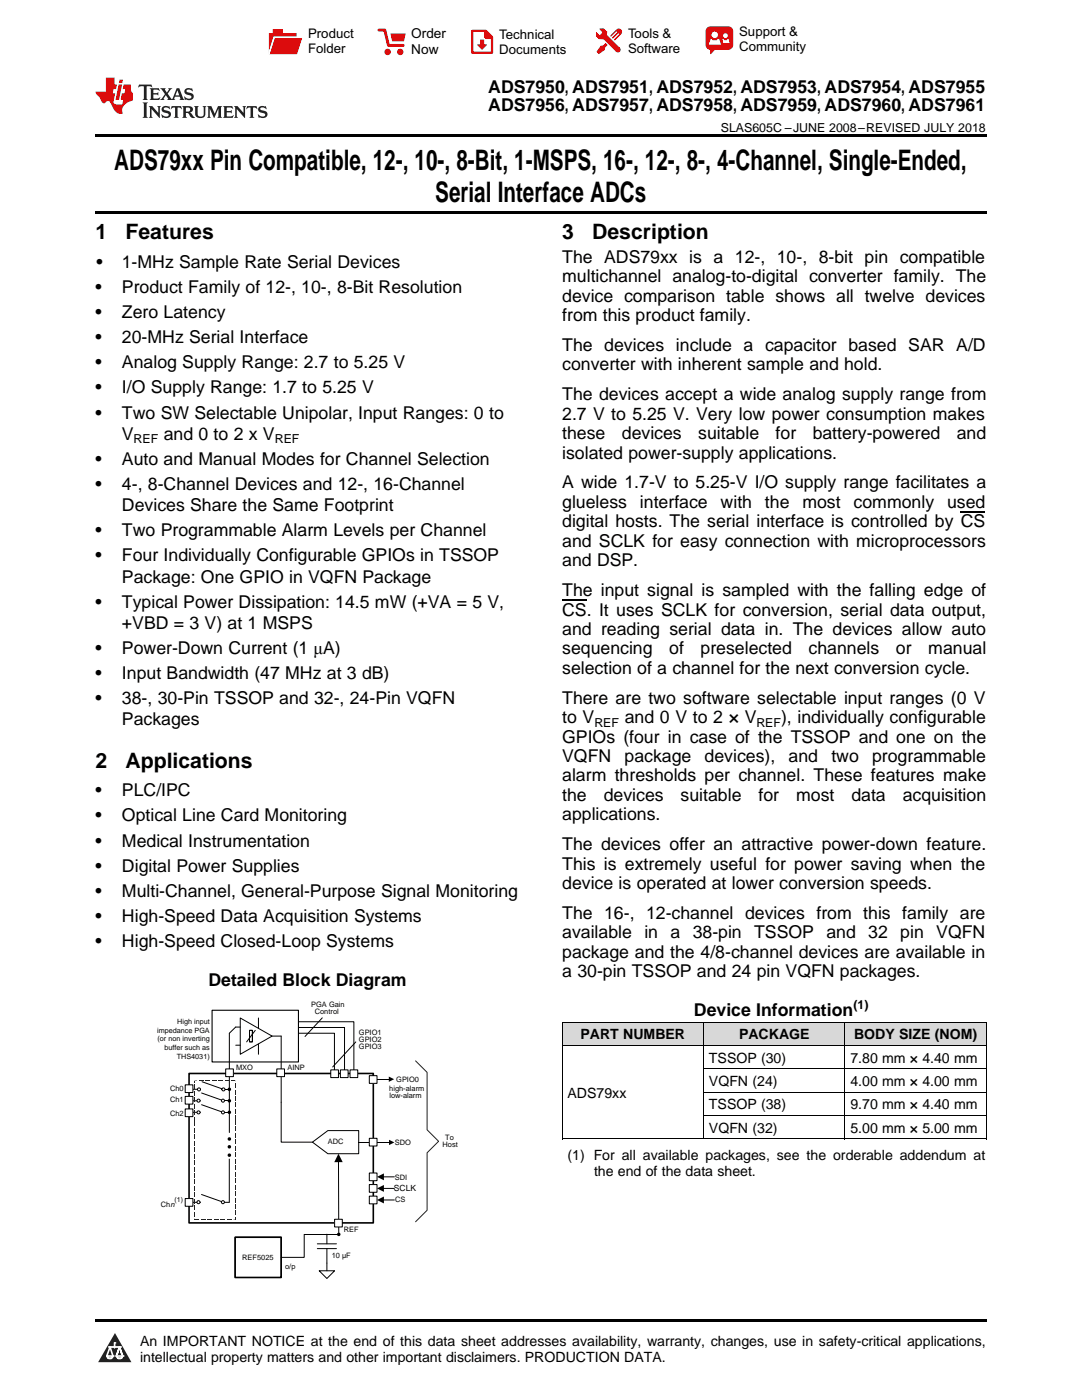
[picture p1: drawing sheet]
<svg xmlns="http://www.w3.org/2000/svg" width="216mm" height="279mm" viewBox="0 0 216 279" stroke-linecap="round" stroke-linejoin="round" font-family="sans-serif">
<defs><g id="words">
<g font-size="5.6">
<text x="22.8" y="33.9">ADS79xx Pin Compatible, 12-, 10-, 8-Bit, 1-MSPS, 16-, 12-, 8-, 4-Channel, Single-Ended,</text>
<text x="86.9" y="40.2">Serial Interface ADCs</text>
</g>
<g font-size="4.2">
<text x="19" y="47.8">1</text>
<text x="25" y="47.8">Features</text>
<text x="112.2" y="47.8">3</text>
<text x="118.2" y="47.8">Description</text>
<text x="19" y="153.2">2</text>
<text x="25" y="153.2">Applications</text>
</g>
<g font-size="3.5">
<text x="97.4" y="18.6">ADS7950, ADS7951, ADS7952, ADS7953, ADS7954, ADS7955</text>
<text x="97.4" y="22.2">ADS7956, ADS7957, ADS7958, ADS7959, ADS7960, ADS7961</text>
<text x="19.2" y="53.5">•</text>
<text x="24.3" y="53.5">1-MHz Sample Rate Serial Devices</text>
<text x="112.2" y="52.4">The ADS79xx is a 12-, 10-, 8-bit pin compatible</text>
<text x="19" y="58.5">•</text>
<text x="24.3" y="58.5">Product Family of 12-, 10-, 8-Bit Resolution</text>
<text x="112.2" y="56.3">multichannel analog-to-digital converter family. The</text>
<text x="19" y="63.5">•</text>
<text x="24.3" y="63.5">Zero Latency</text>
<text x="112.2" y="60.2">device comparison table shows all twelve devices</text>
<text x="112.2" y="64.1">from this product family.</text>
<text x="19" y="68.5">•</text>
<text x="24.3" y="68.5">20-MHz Serial Interface</text>
<text x="112.2" y="70">The devices include a capacitor based SAR A/D</text>
<text x="19" y="73.5">•</text>
<text x="24.3" y="73.5">Analog Supply Range: 2.7 to 5.25 V</text>
<text x="112.2" y="73.9">converter with inherent sample and hold.</text>
<text x="19" y="78.5">•</text>
<text x="19" y="83.5">•</text>
<text x="24.3" y="78.5">I/O Supply Range: 1.7 to 5.25 V</text>
<text x="24.3" y="83.5">Two SW Selectable Unipolar, Input Ranges: 0 to</text>
<text x="112.2" y="79.9">The devices accept a wide analog supply range from</text>
<text x="112.2" y="83.7">2.7 V to 5.25 V. Very low power consumption makes</text>
<text x="24.3" y="87.8">V</text>
<text x="32.7" y="87.8">and 0 to 2 x V</text>
<text x="112.2" y="87.6">these</text>
<text x="124.1" y="87.6">devices</text>
<text x="139.3" y="87.6">suitable</text>
<text x="154.8" y="87.6">for</text>
<text x="162.2" y="87.6">battery-powered</text>
<text x="190.9" y="87.6">and</text>
<text x="19" y="92.8">•</text>
<text x="24.3" y="92.8">Auto and Manual Modes for Channel Selection</text>
<text x="112.2" y="91.5">isolated power-supply applications.</text>
<text x="19" y="97.8">•</text>
<text x="24.3" y="97.8">4-, 8-Channel Devices and 12-, 16-Channel</text>
<text x="112.2" y="97.5">A wide 1.7-V to 5.25-V I/O supply range facilitates a</text>
<text x="112.2" y="101.4">glueless</text>
<text x="127.7" y="101.4">interface</text>
<text x="143.8" y="101.4">with</text>
<text x="152.6" y="101.4">the</text>
<text x="160.1" y="101.4">most</text>
<text x="170.3" y="101.4">commonly</text>
<text x="189" y="101.4">used</text>
<text x="19" y="107">•</text>
<text x="24.3" y="102">Devices Share the Same Footprint</text>
<text x="24.3" y="107">Two Programmable Alarm Levels per Channel</text>
<text x="112.2" y="105.2">digital hosts. The serial interface is controlled by CS</text>
<text x="19" y="112">•</text>
<text x="24.3" y="112">Four Individually Configurable GPIOs in TSSOP</text>
<text x="112.2" y="109.1">and SCLK for easy connection with microprocessors</text>
<text x="112.2" y="113">and DSP.</text>
<text x="24.3" y="116.3">Package: One GPIO in VQFN Package</text>
<text x="112.2" y="119">The input signal is sampled with the falling edge of</text>
<text x="19" y="121.3">•</text>
<text x="24.3" y="121.3">Typical Power Dissipation: 14.5 mW (+VA = 5 V,</text>
<text x="24.3" y="125.5">+VBD = 3 V) at 1 MSPS</text>
<text x="112.2" y="122.8">CS. It uses SCLK for conversion, serial data output,</text>
<text x="19" y="130.5">•</text>
<text x="24.3" y="130.5">Power-Down Current (1 μA)</text>
<text x="112.2" y="126.7">and reading serial data in. The devices allow auto</text>
<text x="112.2" y="130.6">sequencing</text>
<text x="133.5" y="130.6">of</text>
<text x="139.8" y="130.6">preselected</text>
<text x="161.3" y="130.6">channels</text>
<text x="178.8" y="130.6">or</text>
<text x="185.2" y="130.6">manual</text>
<text x="19" y="135.5">•</text>
<text x="24.3" y="135.5">Input Bandwidth (47 MHz at 3 dB)</text>
<text x="112.2" y="134.5">selection of a channel for the next conversion cycle.</text>
<text x="19" y="140.5">•</text>
<text x="24.3" y="140.5">38-, 30-Pin TSSOP and 32-, 24-Pin VQFN</text>
<text x="112.2" y="140.4">There are two software selectable input ranges (0 V</text>
<text x="24.3" y="144.8">Packages</text>
<text x="112.2" y="144.3">to V</text>
<text x="112.2" y="148.2">GPIOs (four in case of the TSSOP and one on the</text>
<text x="124.7" y="144.3">and 0 V to 2 × V</text>
<text x="155.9" y="144.3">), individually configurable</text>
<text x="112.2" y="152.1">VQFN</text>
<text x="112.2" y="156">alarm thresholds per channel. These features make</text>
<text x="124.6" y="152.1">package</text>
<text x="140.6" y="152.1">devices),</text>
<text x="157.4" y="152.1">and</text>
<text x="165.9" y="152.1">two</text>
<text x="174" y="152.1">programmable</text>
<text x="19" y="158.9">•</text>
<text x="24.3" y="158.9">PLC/IPC</text>
<text x="112.2" y="159.8">the</text>
<text x="120.5" y="159.8">devices</text>
<text x="135.8" y="159.8">suitable</text>
<text x="151.4" y="159.8">for</text>
<text x="158.9" y="159.8">most</text>
<text x="169.9" y="159.8">data</text>
<text x="180.1" y="159.8">acquisition</text>
<text x="19" y="163.9">•</text>
<text x="24.3" y="163.9">Optical Line Card Monitoring</text>
<text x="112.2" y="163.7">applications.</text>
<text x="19" y="168.9">•</text>
<text x="19" y="174">•</text>
<text x="24.3" y="168.9">Medical Instrumentation</text>
<text x="24.3" y="174">Digital Power Supplies</text>
<text x="112.2" y="169.7">The devices offer an attractive power-down feature.</text>
<text x="112.2" y="173.6">This is extremely useful for power saving when the</text>
<text x="19" y="179">•</text>
<text x="24.3" y="179">Multi-Channel, General-Purpose Signal Monitoring</text>
<text x="112.2" y="177.4">device is operated at lower conversion speeds.</text>
<text x="19" y="184">•</text>
<text x="24.3" y="184">High-Speed Data Acquisition Systems</text>
<text x="112.2" y="183.4">The 16-, 12-channel devices from this family are</text>
<text x="19" y="189">•</text>
<text x="24.3" y="189">High-Speed Closed-Loop Systems</text>
<text x="112.2" y="187.3">available</text>
<text x="112.2" y="191.2">package and the 4/8-channel devices are available in</text>
<text x="128.6" y="187.3">in</text>
<text x="133.8" y="187.3">a</text>
<text x="138.2" y="187.3">38-pin</text>
<text x="150.5" y="187.3">TSSOP and</text>
<text x="173.3" y="187.3">32</text>
<text x="179.6" y="187.3">pin</text>
<text x="186.8" y="187.3">VQFN</text>
<text x="41.6" y="196.7">Detailed Block Diagram</text>
<text x="112.2" y="195.1">a 30-pin TSSOP and 24 pin VQFN packages.</text>
<text x="138.5" y="202.8">Device Information</text>
</g>
<g font-size="2.8">
<text x="115.8" y="207.4">PART NUMBER</text>
<text x="147.5" y="207.4">PACKAGE</text>
<text x="170.4" y="207.4">BODY SIZE (NOM)</text>
<text x="141.5" y="212.1">TSSOP (30)</text>
<text x="169.7" y="212.1">7.80 mm × 4.40 mm</text>
<text x="113.2" y="219.1">ADS79xx</text>
<text x="141.5" y="216.7">VQFN (24)</text>
<text x="141.5" y="221.4">TSSOP (38)</text>
<text x="169.7" y="216.7">4.00 mm × 4.00 mm</text>
<text x="169.7" y="221.4">9.70 mm × 4.40 mm</text>
<text x="141.5" y="226.1">VQFN (32)</text>
<text x="169.7" y="226.1">5.00 mm × 5.00 mm</text>
<text x="113.2" y="231.6">(1) For all available packages, see the orderable addendum at</text>
<text x="118.5" y="234.7">the end of the data sheet.</text>
<text x="27.9" y="268.6">An IMPORTANT NOTICE at the end of this data sheet addresses availability, warranty, changes, use in safety-critical applications,</text>
<text x="27.9" y="271.8">intellectual property matters and other important disclaimers. PRODUCTION DATA.</text>
</g>
<g font-size="2.7">
<text x="82.1" y="7.7">Order</text>
<text x="82.1" y="10.7">Now</text>
</g>
<g font-size="2.6">
<text x="61.5" y="7.6">Product</text>
<text x="61.5" y="10.6">Folder</text>
<text x="99.6" y="7.8">Technical</text>
<text x="99.6" y="10.8">Documents</text>
<text x="125.3" y="7.6">Tools &amp;</text>
<text x="125.3" y="10.6">Software</text>
<text x="147.5" y="7.2">Support &amp;</text>
<text x="147.5" y="10.2">Community</text>
</g>
<g font-size="2.5">
<text x="143.8" y="26.3">SLAS605C –JUNE 2008–REVISED JULY 2018</text>
<text x="26.7" y="88.5">REF</text>
<text x="54.8" y="88.5">REF</text>
<text x="118.6" y="145">REF</text>
<text x="150.9" y="145">REF</text>
<text x="170.3" y="201.4">(1)</text>
</g>
<text font-size="1.7" x="78.6" y="237.6">SCLK</text>
<g font-size="1.5">
<text x="62.1" y="200.9">PGA Gain</text>
<text x="62.8" y="202.3">Control</text>
<text x="71.6" y="206.7">GPIO1</text>
<text x="71.6" y="208">GPIO2</text>
<text x="71.6" y="209.4">GPIO3</text>
<text x="47.1" y="213.6">MXO</text>
<text x="57.4" y="213.6">AINP</text>
<text x="79.1" y="215.9">GPIO0</text>
<text x="33.9" y="217.7">Ch0</text>
<text x="33.9" y="219.9">Ch1</text>
<text x="77.7" y="217.6">high-alarm</text>
<text x="77.7" y="219.1">low-alarm</text>
<text x="33.9" y="222.7">Ch2</text>
<text x="88.8" y="227.6">To</text>
<text x="65.4" y="228.4">ADC</text>
<text x="78.8" y="228.6">SDO</text>
<text x="88.3" y="228.9">Host</text>
<text x="78.8" y="235.4">SDI</text>
<text x="78.8" y="239.9">CS</text>
<text x="32.1" y="240.8">Chn</text>
<text x="68.6" y="245.8">REF</text>
<text x="48.3" y="251.5">REF5025</text>
<text x="66.2" y="251">10 µF</text>
<text x="56.9" y="253.2">o/p</text>
</g>
<g font-size="1.4">
<text x="31.4" y="206.1">impedance PGA</text>
<text x="31.4" y="207.8">(or non inverting</text>
<text x="32.8" y="209.6">buffer such as</text>
<text x="35.4" y="204.4">High input</text>
<text x="35.3" y="211.3">THS4031)</text>
<text x="34.8" y="239.8">(1)</text>
</g>
</g></defs>
<g fill="#d8d8d8">
<path d="M112.2 204h28.2v4.7h-28.2z"/>
<path d="M140.4 204h28.2v4.7h-28.2z"/>
<path d="M168.6 204h28.2v4.7h-28.2z"/>
</g>
<path d="M22.9 266l3.3 5.9h-6.6z" fill="#231f20"/>
<path d="M21.3 270.6h1.2l-.3 .5h-.3a.53 .53 0 0 1-.6-.5z" fill-rule="evenodd" fill="#fff"/>
<path d="M21.3 270.6h1.2l-.3 .5h-.3a.53 .53 0 0 1-.6-.5z" fill="none" stroke="#231f20" stroke-width=".33"/>
<path d="M21.3 270.6l1.2 .1-.3 .4h-.5z" fill="none" stroke="#fff" stroke-width=".33"/>
<path d="M22.9 268.9h.1" fill="none" stroke="#fff" stroke-width=".33"/>
<path d="M22.9 268v.9z" fill="#fff"/>
<path d="M22.9 268v.9z" fill="none" stroke="#fff" stroke-width=".33"/>
<circle cx="22.9" cy="268" r=".16" fill="#fff"/>
<path d="M21.8 268.8h.1" fill="none" stroke="#fff" stroke-width=".33"/>
<path d="M21.8 268.8h2.2z" fill="#fff"/>
<path d="M21.8 268.8h2.2z" fill="none" stroke="#fff" stroke-width=".33"/>
<circle cx="24" cy="268.8" r=".16" fill="#fff"/>
<path d="M23.2 270.6h.1" fill="none" stroke="#fff" stroke-width=".33"/>
<path d="M23.8 268.8l-.6 1.8z" fill="#fff"/>
<path d="M23.8 268.8l-.6 1.8z" fill="none" stroke="#fff" stroke-width=".33"/>
<path d="M23.8 268.8l.7 1.8z" fill="#fff"/>
<path d="M23.8 268.8l.7 1.8z" fill="none" stroke="#fff" stroke-width=".33"/>
<path d="M24.4 270.6h.1" fill="none" stroke="#fff" stroke-width=".33"/>
<circle cx="21.3" cy="270.6" r=".16" fill="#fff"/>
<path d="M22 268.8l-.7 1.8z" fill="#fff"/>
<path d="M22 268.8l-.7 1.8z" fill="none" stroke="#fff" stroke-width=".33"/>
<path d="M22 268.8l.5 1.8z" fill="#fff"/>
<path d="M22 268.8l.5 1.8z" fill="none" stroke="#fff" stroke-width=".33"/>
<circle cx="22.5" cy="270.6" r=".16" fill="#fff"/>
<path d="M23.3 270.6h1.2a.63 .63 0 0 1-.6 .5 .63 .63 0 0 1-.6-.5z" fill-rule="evenodd" fill="#fff"/>
<path d="M23.3 270.6h1.2a.63 .63 0 0 1-.6 .5 .63 .63 0 0 1-.6-.5z" fill="none" stroke="#231f20" stroke-width=".33"/>
<path d="M23.3 270.6h1.2l-.4 .5h-.5z" fill="none" stroke="#fff" stroke-width=".33"/>
<path d="M23.2 270.6h.1" fill="none" stroke="#fff" stroke-width=".33"/>
<circle cx="24.5" cy="270.6" r=".16" fill="#fff"/>
<path d="M19 263.2h177.8v.5h-177.8z" fill="#000"/>
<path d="M37.5 217.4h2.5M37.7 219.7h2.3M45.8 206.2v19.8M56.1 206.8v21.1h6.2M37.5 240h2.5M37.5 222h2.5M44.3 240h1.5M67.5 231.7l.1 14.3" fill="none" stroke="#000" stroke-width=".2"/>
<g fill="#000">
<path d="M67.5 230.3l.9 1.6h-1.7z"/>
<path d="M44.1 217.4h1.7z" fill-rule="evenodd"/>
<path d="M44.1 219.6l1.7 .1z" fill-rule="evenodd"/>
<path d="M44.3 221.9l1.5 .1z" fill-rule="evenodd"/>
<circle cx="45.8" cy="219.7" r=".35"/>
<circle cx="45.8" cy="217.4" r=".35"/>
<circle cx="45.8" cy="222" r=".35"/>
</g>
<path d="M37.7 214.2h36.8v29.9h-36.8z" fill="none" stroke="#000" stroke-width=".32"/>
<path d="M42.3 201.6h17.3v10.3h-17.3z" fill="none" stroke="#000" stroke-width=".22"/>
<path d="M47.9 203.2l6.4 3.6-6.4 3.6z" fill="#fff"/>
<path d="M47 208.6h.9M47.9 203.2l6.4 3.6-6.4 3.6zM47.9 205h-.9l-1.2 1.2M51.6 203.2v2M51.6 208.4v2M54.3 206.8h1.8" fill="none" stroke="#000" stroke-width=".2"/>
<path d="M49.8 205.6h.6v2.3h-.6z" fill-rule="evenodd" fill="#fff"/>
<path d="M49.8 205.6h.6v2.3h-.6zM50.9 205.6l-1.7 2.3M59.6 205.1h9.1v9.1M59.6 203.9h11v10.3M59.6 206.2h7.1v8M64.3 203.1l-3.4 3.8M71 207.9l-4.6 5M74.5 215.4h3.6M71.6 228h6.5" fill="none" stroke="#000" stroke-width=".2"/>
<path d="M77.6 214.9l1 .5-1 .5zM77.6 227.5l1.1 .5-1.1 .5z" fill="#000"/>
<path d="M46.9 246.9h9.2v8h-9.2z" fill-rule="evenodd" fill="#fff"/>
<path d="M46.9 246.9h9.2v8h-9.2zM67.6 246.3h-6.9v4.6h-4.6" fill="none" stroke="#000" stroke-width=".2"/>
<path d="M46.9 246.9h9.2v8h-9.2z" fill="none" stroke="#000" stroke-width=".32"/>
<circle cx="67.6" cy="246.3" r=".35" fill="#000"/>
<path d="M82.9 211.7l2.3 2.3v11.5l2.3 2.3-2.3 2.3v11.4l-2.3 2.3" fill="none" stroke="#221f20" stroke-width=".2"/>
<g fill="#221f20">
<path d="M38.8 243.4l.9 .1z" fill-rule="evenodd"/>
<path d="M40.1 243.4l.9 .1z" fill-rule="evenodd"/>
<path d="M41.4 243.4l.9 .1z" fill-rule="evenodd"/>
<path d="M42.7 243.4l.9 .1z" fill-rule="evenodd"/>
<path d="M44 243.4l.9 .1z" fill-rule="evenodd"/>
<path d="M45.3 243.4l.9 .1z" fill-rule="evenodd"/>
<path d="M46.6 243.4h.4z" fill-rule="evenodd"/>
<path d="M46.9 242.9l.1 .5z" fill-rule="evenodd"/>
<path d="M46.9 241.6l.1 .9z" fill-rule="evenodd"/>
<path d="M46.9 240.4l.1 .8z" fill-rule="evenodd"/>
<path d="M46.9 239.1l.1 .8z" fill-rule="evenodd"/>
<path d="M46.9 237.8l.1 .8z" fill-rule="evenodd"/>
<path d="M46.9 236.5l.1 .8z" fill-rule="evenodd"/>
<path d="M46.9 235.2l.1 .8z" fill-rule="evenodd"/>
<path d="M46.9 233.9l.1 .9z" fill-rule="evenodd"/>
<path d="M46.9 232.6l.1 .9z" fill-rule="evenodd"/>
<path d="M46.9 231.3l.1 .9z" fill-rule="evenodd"/>
<path d="M46.9 230l.1 .9z" fill-rule="evenodd"/>
<path d="M46.9 228.7l.1 .9z" fill-rule="evenodd"/>
<path d="M46.9 227.4l.1 .9z" fill-rule="evenodd"/>
<path d="M46.9 226.2l.1 .8z" fill-rule="evenodd"/>
<path d="M46.9 224.9l.1 .8z" fill-rule="evenodd"/>
<path d="M46.9 223.6l.1 .8z" fill-rule="evenodd"/>
<path d="M46.9 222.7l.1 .8z" fill-rule="evenodd"/>
<path d="M46.9 221.4l.1 .8z" fill-rule="evenodd"/>
<path d="M46.9 220.1l.1 .9z" fill-rule="evenodd"/>
<path d="M46.9 218.8l.1 .9z" fill-rule="evenodd"/>
<path d="M46.9 217.5l.1 .9z" fill-rule="evenodd"/>
<path d="M46.9 216.2l.1 .9z" fill-rule="evenodd"/>
<path d="M47 215.6l-.1 .2z" fill-rule="evenodd"/>
<path d="M46.2 215.6l.8 .1z" fill-rule="evenodd"/>
<path d="M44.9 215.6l.9 .1z" fill-rule="evenodd"/>
<path d="M43.6 215.6l.9 .1z" fill-rule="evenodd"/>
<path d="M42.3 215.6l.9 .1z" fill-rule="evenodd"/>
<path d="M41 215.6l.9 .1z" fill-rule="evenodd"/>
<path d="M39.8 215.6l.8 .1z" fill-rule="evenodd"/>
<path d="M38.8 215.6l.5 .1z" fill-rule="evenodd"/>
<path d="M38.8 215.7l.1 .4z" fill-rule="evenodd"/>
<path d="M38.8 216.5l.1 .9z" fill-rule="evenodd"/>
<path d="M38.8 217.8l.1 .8z" fill-rule="evenodd"/>
<path d="M38.8 219.1l.1 .8z" fill-rule="evenodd"/>
<path d="M38.8 220.4l.1 .8z" fill-rule="evenodd"/>
<path d="M38.8 221.7l.1 .8z" fill-rule="evenodd"/>
<path d="M38.8 222.9l.1 .9z" fill-rule="evenodd"/>
<path d="M38.8 223.9l.1 .8z" fill-rule="evenodd"/>
<path d="M38.8 225.1l.1 .9z" fill-rule="evenodd"/>
<path d="M38.8 226.4l.1 .9z" fill-rule="evenodd"/>
<path d="M38.8 227.7l.1 .9z" fill-rule="evenodd"/>
<path d="M38.8 229l.1 .9z" fill-rule="evenodd"/>
<path d="M38.8 230.3l.1 .9z" fill-rule="evenodd"/>
<path d="M38.8 231.6l.1 .9z" fill-rule="evenodd"/>
<path d="M38.8 232.9l.1 .8z" fill-rule="evenodd"/>
<path d="M38.8 234.2l.1 .8z" fill-rule="evenodd"/>
<path d="M38.8 235.5l.1 .8z" fill-rule="evenodd"/>
<path d="M38.8 236.8l.1 .8z" fill-rule="evenodd"/>
<path d="M38.8 238l.1 .9z" fill-rule="evenodd"/>
<path d="M38.8 239.3l.1 .9z" fill-rule="evenodd"/>
<path d="M38.8 240.6l.1 .9z" fill-rule="evenodd"/>
<path d="M38.8 241.9l.1 .9z" fill-rule="evenodd"/>
<path d="M38.8 243.2v.3z" fill-rule="evenodd"/>
</g>
<path d="M39.3 239.9a.31 .31 0 0 1 .6 0 .31 .31 0 0 1-.6 0zM44.2 239.9a.31 .31 0 0 1 .6 0 .31 .31 0 0 1-.6 0z" fill-rule="evenodd" fill="#fff"/>
<g fill="none" stroke="#000" stroke-width=".2">
<path d="M40.2 238.4l4 1.4"/>
<circle cx="39.6" cy="239.9" r=".31"/>
<circle cx="44.5" cy="239.9" r=".31"/>
</g>
<path d="M37 239.2h1.5v1.5h-1.5z" fill-rule="evenodd" fill="#fff"/>
<path d="M37 239.2h1.5v1.5h-1.5z" fill="none" stroke="#000" stroke-width=".2"/>
<path d="M37 221.3h1.5v1.5h-1.5z" fill-rule="evenodd" fill="#fff"/>
<path d="M37 221.3h1.5v1.5h-1.5z" fill="none" stroke="#000" stroke-width=".2"/>
<path d="M39.3 222a.31 .31 0 0 1 .6 0 .31 .31 0 0 1-.6 0zM44.2 222a.31 .31 0 0 1 .6 0 .31 .31 0 0 1-.6 0z" fill-rule="evenodd" fill="#fff"/>
<g fill="none" stroke="#000" stroke-width=".2">
<path d="M40.2 220.5l4 1.4"/>
<circle cx="39.6" cy="222" r=".31"/>
<circle cx="44.5" cy="222" r=".31"/>
</g>
<path d="M37 218.8h1.5v1.5h-1.5z" fill-rule="evenodd" fill="#fff"/>
<path d="M37 218.8h1.5v1.5h-1.5z" fill="none" stroke="#000" stroke-width=".2"/>
<path d="M39.3 219.7a.31 .31 0 0 1 .6 0 .31 .31 0 0 1-.6 0zM44.2 219.7a.31 .31 0 0 1 .6 0 .31 .31 0 0 1-.6 0z" fill-rule="evenodd" fill="#fff"/>
<g fill="none" stroke="#000" stroke-width=".2">
<path d="M40.2 218.1l4 1.4"/>
<circle cx="39.6" cy="219.7" r=".31"/>
<circle cx="44.5" cy="219.7" r=".31"/>
</g>
<path d="M37 216.5h1.5v1.5h-1.5z" fill-rule="evenodd" fill="#fff"/>
<path d="M37 216.5h1.5v1.5h-1.5z" fill="none" stroke="#000" stroke-width=".2"/>
<path d="M39.4 217.4a.31 .31 0 0 1 .6 0 .31 .31 0 0 1-.6 0zM44.3 217.4a.31 .31 0 0 1 .6 0 .31 .31 0 0 1-.6 0z" fill-rule="evenodd" fill="#fff"/>
<g fill="none" stroke="#000" stroke-width=".2">
<path d="M40.3 215.9l4 1.4M45.8 231.3v8.6"/>
<circle cx="39.7" cy="217.4" r=".31"/>
<circle cx="44.6" cy="217.4" r=".31"/>
</g>
<g fill="#000">
<circle cx="45.8" cy="230.5" r=".35"/>
<circle cx="45.8" cy="227.3" r=".35"/>
<circle cx="45.8" cy="228.9" r=".35"/>
</g>
<path d="M55.2 213.3h1.6v1.6h-1.6z" fill-rule="evenodd" fill="#fff"/>
<path d="M55.2 213.3h1.6v1.6h-1.6z" fill="none" stroke="#000" stroke-width=".2"/>
<path d="M45 213.3h1.6v1.6h-1.6z" fill-rule="evenodd" fill="#fff"/>
<path d="M45 213.3h1.6v1.6h-1.6z" fill="none" stroke="#000" stroke-width=".2"/>
<path d="M66 213.5h1.5v1.6h-1.5z" fill-rule="evenodd" fill="#fff"/>
<path d="M66 213.5h1.5v1.6h-1.5z" fill="none" stroke="#000" stroke-width=".2"/>
<path d="M67.9 213.5h1.6v1.6h-1.6z" fill-rule="evenodd" fill="#fff"/>
<path d="M67.9 213.5h1.6v1.6h-1.6z" fill="none" stroke="#000" stroke-width=".2"/>
<path d="M69.8 213.5h1.6v1.6h-1.6z" fill-rule="evenodd" fill="#fff"/>
<path d="M69.8 213.5h1.6v1.6h-1.6z" fill="none" stroke="#000" stroke-width=".2"/>
<path d="M73.7 214.7h1.5v1.5h-1.5z" fill-rule="evenodd" fill="#fff"/>
<path d="M73.7 214.7h1.5v1.5h-1.5z" fill="none" stroke="#000" stroke-width=".2"/>
<path d="M73.7 227.2h1.5v1.5h-1.5z" fill-rule="evenodd" fill="#fff"/>
<path d="M73.7 227.2h1.5v1.5h-1.5z" fill="none" stroke="#000" stroke-width=".2"/>
<path d="M73.7 234.1h1.5v1.5h-1.5z" fill-rule="evenodd" fill="#fff"/>
<path d="M73.7 234.1h1.5v1.5h-1.5zM76.4 234.9h2.3" fill="none" stroke="#000" stroke-width=".2"/>
<path d="M75.2 234.9l1.4-.7v1.4z" fill="#000"/>
<path d="M73.7 236.4h1.5v1.5h-1.5z" fill-rule="evenodd" fill="#fff"/>
<path d="M73.7 236.4h1.5v1.5h-1.5zM76.4 237.2h2.3" fill="none" stroke="#000" stroke-width=".2"/>
<path d="M75.2 237.2l1.4-.7v1.4z" fill="#000"/>
<path d="M73.7 238.7h1.5v1.6h-1.5z" fill-rule="evenodd" fill="#fff"/>
<path d="M73.7 238.7h1.5v1.6h-1.5zM76.4 239.5h2.3" fill="none" stroke="#000" stroke-width=".2"/>
<path d="M75.2 239.5l1.4-.7v1.4z" fill="#000"/>
<path d="M66.8 243.3h1.5v1.6h-1.5z" fill-rule="evenodd" fill="#fff"/>
<path d="M62.3 227.9l3.1-2.3h6.2v4.7h-6.2zM63.3 249.2h3.8M63.3 248.2h3.8M63.7 253.6h3.1l-1.6 1.6zM65.2 246.3v1.9M65.2 249.2v4.4M66.8 243.3h1.5v1.6h-1.5z" fill="none" stroke="#000" stroke-width=".2"/>
<path d="M65.4 227.1h3.1v1.7h-3.1z" fill-rule="evenodd" fill="#fff"/>
<path d="M112.2 208.7h84.6M112.2 204h84.6M112.2 204v23.3M140.4 204v23.3M140.4 218h56.4M140.4 213.3h56.4M168.6 204v23.3M196.8 204v23.3M112.2 227.3h84.6M140.4 222.6h56.4" fill="none" stroke="#000" stroke-width=".2"/>
<path d="M19 26.8h177.8v.6h-177.8zM19 42.2h177.8v.6h-177.8zM112.2 227.3h.1zM168.5 227.3h.1zM196.7 227.3h.1z" fill="#000"/>
<path d="M27.7 16.9l-.1 .6 .6-.3h.5v.2v2.2l-.2 .4h1l-.2-.4v-2.2v-.2h.5l.6 .3-.2-.6zM29.9 17.6l.2 .4v1.6l-.2 .4h1.9l.1-.6a1.09 1.09 0 0 1-1.3 .1v-.6h.6l.4 .2v-.7l-.2 .2h-.8v-.6l.2-.1a1.01 1.01 0 0 1 1 .3l-.1-.6zM32 17.6l.9 1.2-1 1.2h.9l-.2-.3 .5-.7 .5 .7-.3 .3h1.7l-.2-.3 .1-.4h1l.1 .4-.2 .3h1l-.3-.4-.7-2h-.5l-1 2.2-.8-1.1 .9-1.1h-.9l.2 .2-.4 .7-.4-.7 .2-.2zM35.4 18l.4 1h-.8zM37 17.7a.66 .66 0 0 0-.2 .8 .66 .66 0 0 0 .6 .4l.7 .2 .1 .2a.8 .8 0 0 1-.7 .4 .8 .8 0 0 1-.7-.5l.1 .8 .2-.2a.94 .94 0 0 0 1.1 .1 .94 .94 0 0 0 .4-.9 1.48 1.48 0 0 0-1.3-.6v-.4a1.1 1.1 0 0 1 1.2 .2l-.2-.6-.2 .1-.5-.1zM28.5 20.4l.2 .4v2.3l-.2 .4h1l-.2-.4v-2.3l.2-.4zM29.7 21.2l.2 .4v1.5l-.2 .4h.8l-.3-.4 .1-1.3 1.6 1.8v-2l.2-.4h-.7l.2 .2v1.1l-1.2-1.3zM32.5 21.3a.66 .66 0 0 0-.2 .8 .66 .66 0 0 0 .6 .4l.6 .2 .2 .2a.8 .8 0 0 1-.8 .4 .8 .8 0 0 1-.7-.5l.2 .7 .2-.1a.94 .94 0 0 0 1 .1 .94 .94 0 0 0 .5-1 1.47 1.47 0 0 0-1.3-.6l-.1-.3a1.1 1.1 0 0 1 1.3 .2l-.2-.6-.2 .1-.5-.2zM34.3 21.2l-.2 .6a.64 .64 0 0 1 .8-.3v1.6l-.2 .4h1l-.3-.4 .1-1.6a.66 .66 0 0 1 .8 .3l-.2-.6zM36.3 21.2l.3 .4v1.5l-.3 .4h1l-.2-.2v-.7h.5l.1 .1a.8 .8 0 0 0 1.2 .7l-1-1a.62 .62 0 0 0 .6-.5 .62 .62 0 0 0-.6-.7zM37.1 21.5h.1a.48 .48 0 0 1 .6 0 .48 .48 0 0 1 .1 .6l-.2 .1-.6 .1zM38.7 21.2l.2 .2a2.29 2.29 0 0 0 .4 2 1.05 1.05 0 0 0 1.7-.7v-1.3l.2-.2h-.8l.2 .4v1.1a.61 .61 0 0 1-.6 .6 .61 .61 0 0 1-.6-.6v-1.1l.3-.4zM41.3 21.2l.3 .4v1.5l-.3 .4h.8l-.2-.4v-1.4l.8 1.9 .9-1.9v1.4l-.2 .4h.9l-.2-.4v-1.5l.2-.4h-.8l-.7 1.5-.6-1.5zM44.5 21.2l.2 .4v1.5l-.2 .4h1.9l.2-.6a1.1 1.1 0 0 1-1.4 .2v-.7h.6l.4 .2v-.6l-.2 .1-.8 .1v-.6l.2-.1a1.02 1.02 0 0 1 1.1 .2l-.2-.5zM46.7 21.2l.2 .4v1.5l-.2 .4h.8l-.3-.4 .1-1.3 1.6 1.8v-2l.2-.4h-.7l.2 .2v1.1l-1.2-1.3zM49.3 21.2l-.1 .6a.64 .64 0 0 1 .8-.3v1.6l-.3 .4h1l-.2-.4v-1.6a.66 .66 0 0 1 .8 .3l-.1-.6zM51.7 21.3a.66 .66 0 0 0-.2 .7 .66 .66 0 0 0 .7 .5l.6 .2 .1 .2a.8 .8 0 0 1-.7 .4 .8 .8 0 0 1-.7-.5l.1 .7 .2-.1a.94 .94 0 0 0 1.1 .1 .94 .94 0 0 0 .4-1 1.48 1.48 0 0 0-1.2-.6l-.1-.3a1.1 1.1 0 0 1 1.2 .2l-.2-.6-.1 .1-.6-.2z" fill="#231f20"/>
<path d="M21.1 15.5v2.8h-2v.4l.9 .9a.96 .96 0 0 0 1 1 .59 .59 0 0 1 .5-.4 .59 .59 0 0 1 .5 .3l.4 .8a1.61 1.61 0 0 0 2.1 1.3 1.63 1.63 0 0 1 1.1-2.2l.9-.3v-1.5a1.6 1.6 0 0 1-.4-1.7h-1.4l-.2 .9h.5l-.2 .8h-.5l-.2 1v.3h.5l-.2 .9h-.7a.74 .74 0 0 1-1-.6l.3-1.6h-.5l.2-.8h.5l.1-.9h-.4v-1.4zM23.7 16.9l-.7 3h.8l.6-3zM23.8 15.9l-.1 .7h.7l.2-.7z" fill="#ee1d23"/>
<g fill="#d60000">
<path d="M54.4 5.8h2v.8h2.8v4.2h-5.5v-4.2h.7z" fill-rule="evenodd"/>
<path d="M54.7 7.5h5.6l-1 3.3h-5.6z" fill-rule="evenodd"/>
</g>
<path d="M54.6 7.4h5.8l-.1 .1h-5.5l-1.1 3.3z" fill-rule="evenodd" fill="#fff"/>
<path d="M54.6 7.4h5.8l-.1 .1h-5.5l-1.1 3.3z" fill="none" stroke="#fff" stroke-width=".2"/>
<path d="M75.6 6h1.2l.7 3.1h3" fill="none" stroke="#d60000" stroke-width=".56"/>
<g fill="#d60000">
<path d="M77.9 6.7h3.1l-.4 1.5h-2.3z" fill-rule="evenodd"/>
<circle cx="77.3" cy="10.4" r=".64"/>
<circle cx="79.9" cy="10.4" r=".64"/>
</g>
<path d="M94.2 6.2h2.7l1.3 1.2v3.1h-4z" fill="none" stroke="#d60000" stroke-width=".44"/>
<g fill="#d60000">
<path d="M95.8 7.9h.8v1h.6l-1 1.1-1-1v-.1h.6z" fill-rule="evenodd"/>
<path d="M96.6 6.2h.3l1.3 1.2v.4h-1.3l-.3-.4z" fill-rule="evenodd"/>
<path d="M119.6 5.7h.9l.6 .6 .1 .7 2.5 2.5-.8 .8-2.3-2.3-1.1-.2-.6-.6v-.8l.7 .6 .5-.4v-.2l-.4-.5z" fill-rule="evenodd"/>
<path d="M119.9 9.1h.4l.5-.5 .4 .4-.5 .5v.4l-1.2 .9-.5-.5z" fill-rule="evenodd"/>
<path d="M123 5.9a.67 .67 0 0 1 .9 0 .67 .67 0 0 1 0 .9z" fill-rule="evenodd"/>
<path d="M123 5.9l.9 .9-1.2 1.2h-.2l.1-.2 .9-.9 .1-.2h-.3l-.9 1h-.2v-.2l.9-1 .1-.2h-.3l-.9 1h-.2v-.2z" fill-rule="evenodd"/>
<circle cx="123.3" cy="9.9" r=".54"/>
</g>
<path d="M121.1 6.3l-.1 .7" fill="none" stroke="#d60000" stroke-width=".2"/>
<g fill="#d60000">
<path d="M141.1 5.5l.6-.2h3.6a.95 .95 0 0 1 1 .9v2.8a.95 .95 0 0 1-1 .9h-3.6a.95 .95 0 0 1-.9-.9v-2.8z" fill-rule="evenodd"/>
<path d="M141.7 9.9h.9l-.7 .9h-.2z" fill-rule="evenodd"/>
</g>
<g fill="#fff">
<path d="M144.3 8.6h1.3z"/>
<path d="M141.8 7.8h.3l.1 .2h.8l.2-.2h.3l.4 1.1h-2.5z" fill-rule="evenodd"/>
<path d="M144.2 7.8h.2l.2 .2h.4l.2-.2h.2l.2 .8h-1.3z" fill-rule="evenodd"/>
<circle cx="142.6" cy="6.9" r=".65"/>
<circle cx="144.8" cy="7.1" r=".48"/>
</g>
<path d="M112.2 119.7h4.9M191.7 102.1h4.9" fill="none" stroke="#000" stroke-width=".25"/>
<use href="#words"/>
</svg>
